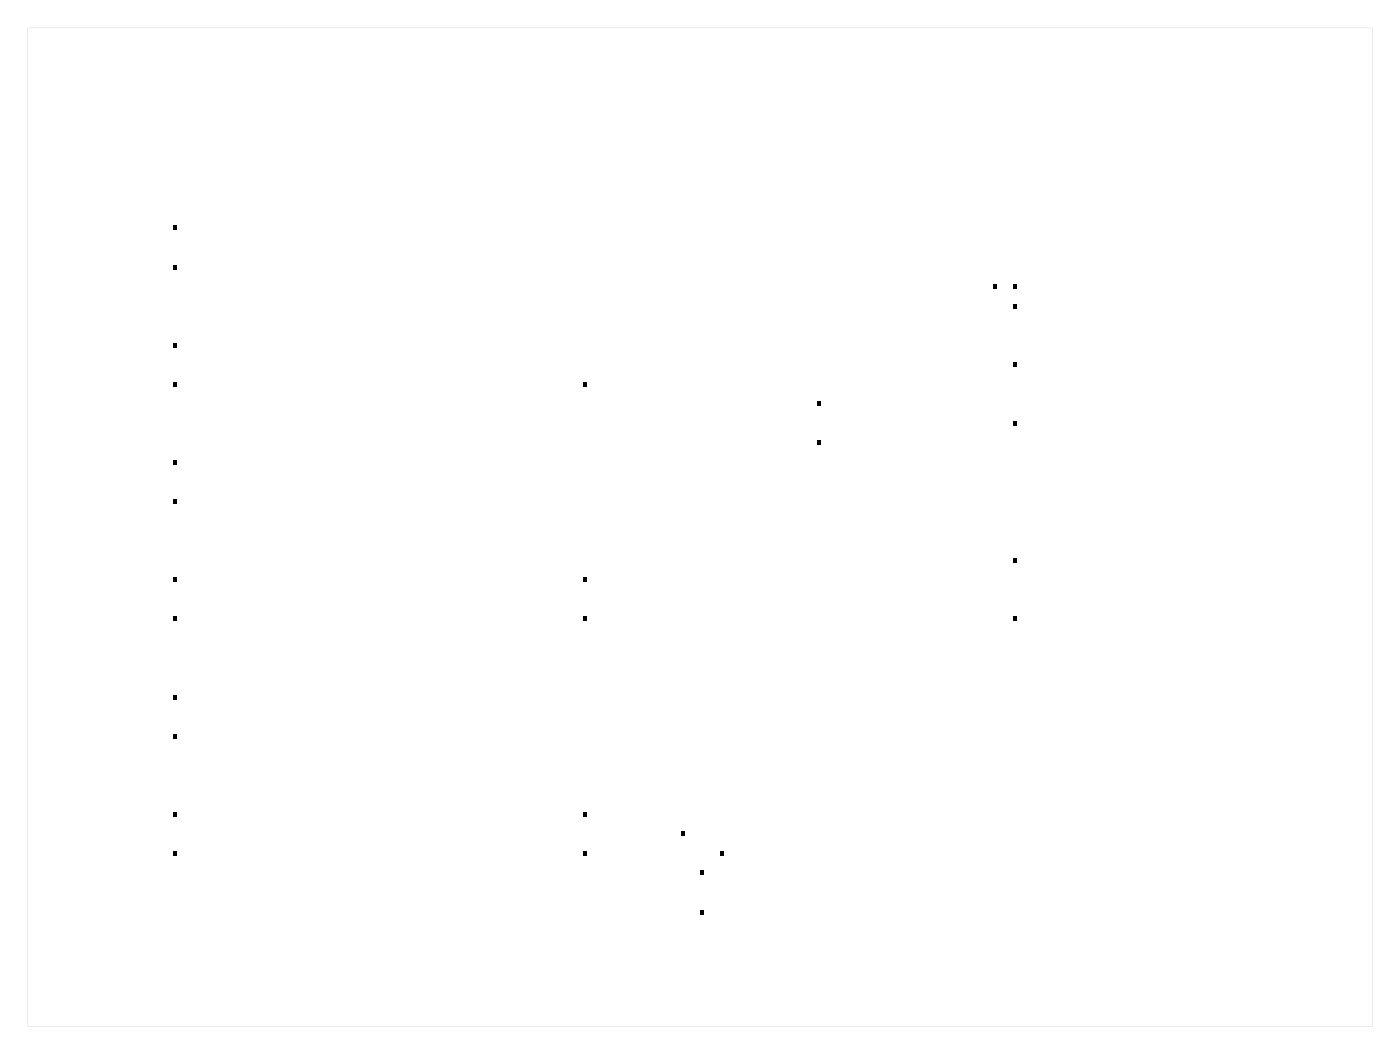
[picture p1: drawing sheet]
<svg xmlns="http://www.w3.org/2000/svg" width="182mm" height="137mm" viewBox="0 0 182 137" stroke-linecap="round" stroke-linejoin="round" font-family="sans-serif">
<g fill="#000">
<path d="M22.5 34.4h.5v.6h-.5zM22.5 29.4h.5v.5h-.5zM129.2 37h.4v.5h-.4zM131.7 39.5h.5v.5h-.5zM131.7 37h.5v.5h-.5zM22.5 49.7h.5v.5h-.5zM22.5 44.6h.5v.5h-.5zM22.5 59.8h.5v.6h-.5zM75.8 49.7h.5v.5h-.5zM106.3 57.3h.4v.5h-.4zM106.3 52.2h.5v.5h-.5zM131.7 54.8h.5v.5h-.5z"/>
<path d="M131.7 47.1h.5v.6h-.5zM22.5 75.1h.5v.5h-.5zM22.5 64.9h.5v.5h-.5zM75.8 75.1h.5v.5h-.5zM131.7 72.5h.5v.6h-.5zM22.5 95.4h.5v.5h-.5zM22.5 90.3h.5v.5h-.5zM22.5 80.2h.5v.5h-.5zM75.8 80.2h.5v.5h-.5zM131.7 80.2h.5v.5h-.5zM22.5 110.6h.5v.6h-.5zM22.5 105.6h.5v.5h-.5z"/>
<path d="M75.8 105.6h.5v.5h-.5zM75.8 110.6h.5v.6h-.5zM88.5 108.1h.5v.5h-.5zM91.1 118.3h.4v.5h-.4zM91.1 113.2h.4v.5h-.4zM93.6 110.6h.5v.6h-.5z"/>
<path d="M3.6 3.6v129.8h174.8v-129.8zM3.6 3.6h174.8v129.8h-174.8z"/>
</g>
</svg>
